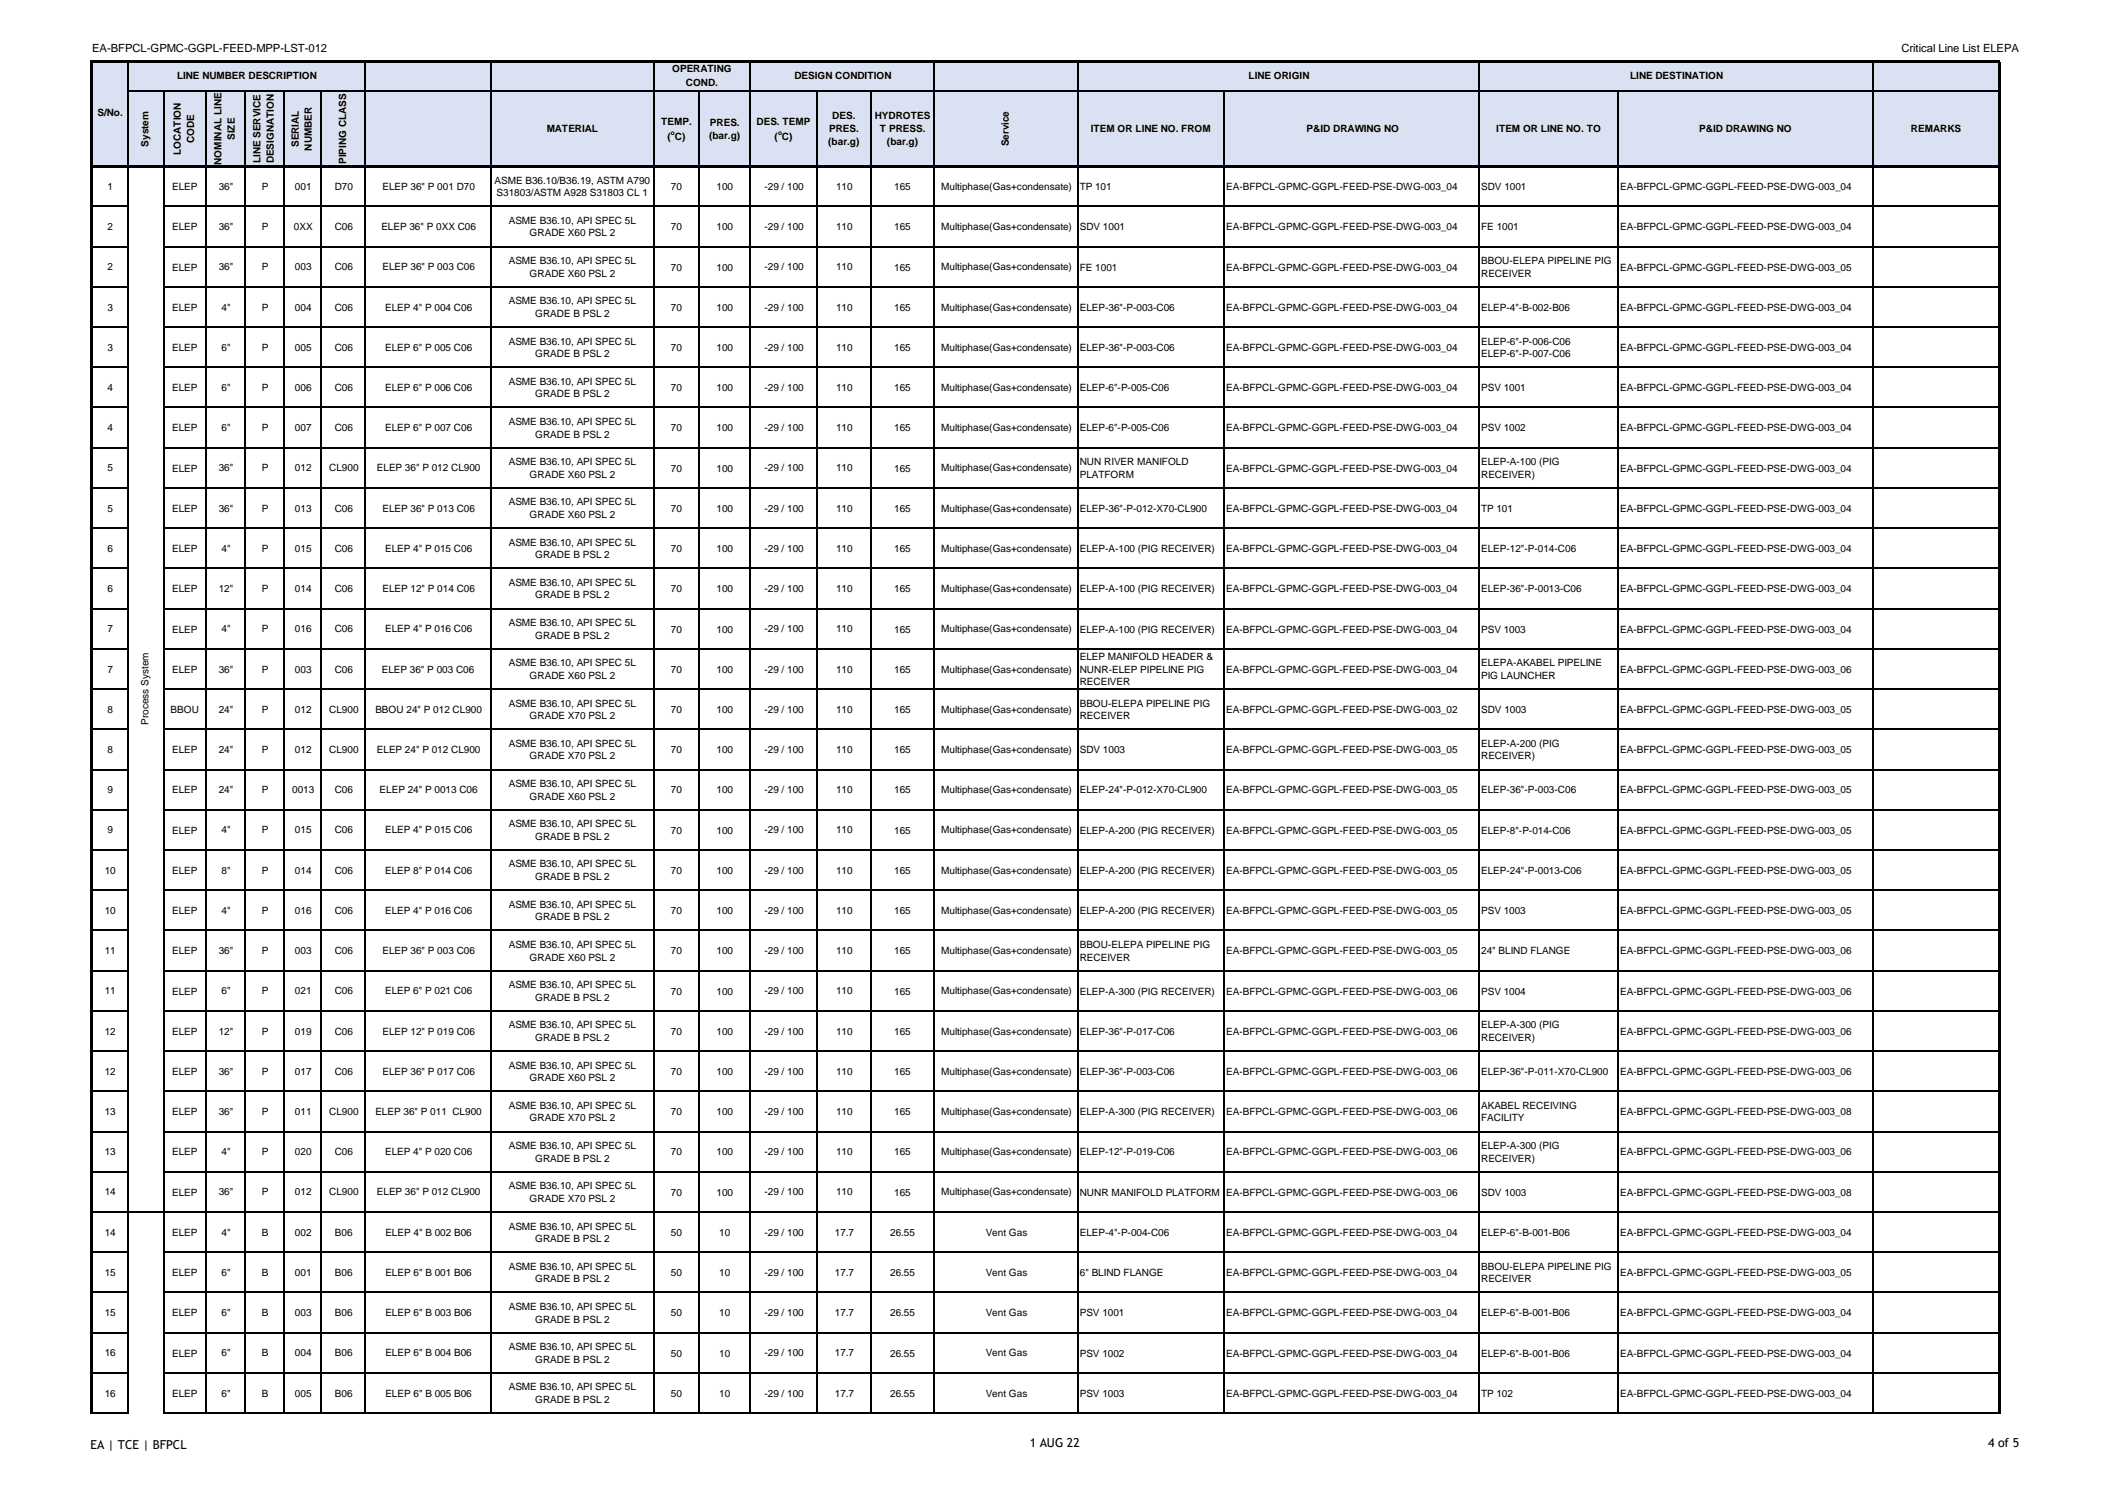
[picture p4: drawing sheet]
<svg xmlns="http://www.w3.org/2000/svg" width="420mm" height="297mm" viewBox="0 0 420 297" stroke-linecap="round" stroke-linejoin="round" font-family="sans-serif">
<defs><g id="words">
<g font-size="2.5">
<text x="204.9" y="287.8">1 AUG 22</text>
<text x="395.5" y="287.8">4 of 5</text>
<text x="18" y="288.2">EA | TCE | BFPCL</text>
</g>
<g font-size="2.2">
<text x="18.3" y="10.4">EA-BFPCL-GPMC-GGPL-FEED-MPP-LST-012</text>
<text x="378.3" y="10.4">Critical Line List ELEPA</text>
</g>
<g font-size="2">
<text x="35.2" y="15.6">LINE NUMBER DESCRIPTION</text>
<text x="133.7" y="14.4">OPERATING</text>
<text x="136.5" y="17">COND.</text>
<text x="158" y="15.6">DESIGN CONDITION</text>
<text x="248.4" y="15.6">LINE ORIGIN</text>
<text x="324.3" y="15.6">LINE DESTINATION</text>
<text x="19.4" y="23.2">S/No.</text>
<text x="165.6" y="23.7">DES.</text>
<text x="174" y="23.7">HYDROTES</text>
<text x="29.5" y="29.2" transform="rotate(-90 29.5 29.2)">System</text>
<text x="38.6" y="28.5" transform="rotate(-90 38.6 28.5)">CODE</text>
<text x="46.7" y="27.9" transform="rotate(-90 46.7 27.9)">SIZE</text>
<text x="59.4" y="29.3" transform="rotate(-90 59.4 29.3)">SERIAL</text>
<text x="62.1" y="30" transform="rotate(-90 62.1 30)">NUMBER</text>
<text x="108.8" y="26.3">MATERIAL</text>
<text x="131.5" y="24.8">TEMP.</text>
<text x="132.8" y="27.8">( C)</text>
<text x="141.1" y="27.6">(bar.g)</text>
<text x="141.2" y="25">PRES.</text>
<text x="150.5" y="24.8">DES. TEMP</text>
<text x="154.1" y="27.8">( C)</text>
<text x="164.8" y="28.9">(bar.g)</text>
<text x="164.9" y="26.3">PRES.</text>
<text x="175.1" y="26.3">T PRESS.</text>
<text x="176.5" y="28.9">(bar.g)</text>
<text x="200.7" y="29.1" transform="rotate(-90 200.7 29.1)">Service</text>
<text x="217" y="26.3">ITEM OR LINE NO. FROM</text>
<text x="260" y="26.3">P&amp;ID DRAWING NO</text>
<text x="297.7" y="26.3">ITEM OR LINE NO. TO</text>
<text x="338.1" y="26.3">P&amp;ID DRAWING NO</text>
<text x="380.2" y="26.3">REMARKS</text>
<text x="36" y="30.9" transform="rotate(-90 36 30.9)">LOCATION</text>
<text x="44.1" y="32.8" transform="rotate(-90 44.1 32.8)">NOMINAL LINE</text>
<text x="51.8" y="32.5" transform="rotate(-90 51.8 32.5)">LINE SERVICE</text>
<text x="54.4" y="32.5" transform="rotate(-90 54.4 32.5)">DESIGNATION</text>
<text x="68.8" y="32.6" transform="rotate(-90 68.8 32.6)">PIPING CLASS</text>
<text x="21.4" y="37.8">1</text>
<text x="34.2" y="37.8">ELEP</text>
<text x="43.5" y="37.8">36&quot;</text>
<text x="52.1" y="37.8">P</text>
<text x="58.7" y="37.8">001</text>
<text x="66.6" y="37.8">D70</text>
<text x="76.1" y="37.8">ELEP 36&quot; P 001 D70</text>
<text x="98.4" y="36.5">ASME B36.10/B36.19, ASTM A790</text>
<text x="98.8" y="39">S31803/ASTM A928 S31803 CL 1</text>
<text x="133.5" y="37.8">70</text>
<text x="142.6" y="37.8">100</text>
<text x="152.1" y="37.8">-29 / 100</text>
<text x="166.3" y="37.8">110</text>
<text x="177.9" y="37.8">165</text>
<text x="187.3" y="37.8">Multiphase(Gas+condensate)</text>
<text x="214.8" y="37.8">TP 101</text>
<text x="243.9" y="37.8">EA-BFPCL-GPMC-GGPL-FEED-PSE-DWG-003_04</text>
<text x="294.7" y="37.8">SDV 1001</text>
<text x="322.4" y="37.8">EA-BFPCL-GPMC-GGPL-FEED-PSE-DWG-003_04</text>
<text x="21.4" y="45.8">2</text>
<text x="34.2" y="45.8">ELEP</text>
<text x="43.5" y="45.8">36&quot;</text>
<text x="52.1" y="45.8">P</text>
<text x="58.5" y="45.8">0XX</text>
<text x="66.6" y="45.8">C06</text>
<text x="75.9" y="45.8">ELEP 36&quot; P 0XX C06</text>
<text x="101.2" y="44.5">ASME B36.10, API SPEC 5L</text>
<text x="105.4" y="47">GRADE X60 PSL 2</text>
<text x="133.5" y="45.8">70</text>
<text x="142.6" y="45.8">100</text>
<text x="152.1" y="45.8">-29 / 100</text>
<text x="166.3" y="45.8">110</text>
<text x="177.9" y="45.8">165</text>
<text x="187.3" y="45.8">Multiphase(Gas+condensate)</text>
<text x="214.8" y="45.8">SDV 1001</text>
<text x="243.9" y="45.8">EA-BFPCL-GPMC-GGPL-FEED-PSE-DWG-003_04</text>
<text x="294.7" y="45.8">FE 1001</text>
<text x="322.4" y="45.8">EA-BFPCL-GPMC-GGPL-FEED-PSE-DWG-003_04</text>
<text x="21.4" y="53.8">2</text>
<text x="34.2" y="53.8">ELEP</text>
<text x="43.5" y="53.8">36&quot;</text>
<text x="52.1" y="53.8">P</text>
<text x="58.7" y="53.8">003</text>
<text x="66.6" y="53.8">C06</text>
<text x="76.1" y="53.8">ELEP 36&quot; P 003 C06</text>
<text x="101.2" y="52.5">ASME B36.10, API SPEC 5L</text>
<text x="133.5" y="53.8">70</text>
<text x="142.6" y="53.8">100</text>
<text x="152.1" y="53.8">-29 / 100</text>
<text x="166.3" y="53.8">110</text>
<text x="177.9" y="53.8">165</text>
<text x="187.3" y="53.8">Multiphase(Gas+condensate)</text>
<text x="214.8" y="53.8">FE 1001</text>
<text x="243.9" y="53.8">EA-BFPCL-GPMC-GGPL-FEED-PSE-DWG-003_04</text>
<text x="294.7" y="52.5">BBOU-ELEPA PIPELINE PIG</text>
<text x="322.4" y="53.8">EA-BFPCL-GPMC-GGPL-FEED-PSE-DWG-003_05</text>
<text x="105.4" y="55">GRADE X60 PSL 2</text>
<text x="294.7" y="55">RECEIVER</text>
<text x="21.4" y="61.8">3</text>
<text x="34.2" y="61.8">ELEP</text>
<text x="44.1" y="61.8">4&quot;</text>
<text x="52.1" y="61.8">P</text>
<text x="58.7" y="61.8">004</text>
<text x="66.6" y="61.8">C06</text>
<text x="76.6" y="61.8">ELEP 4&quot; P 004 C06</text>
<text x="101.2" y="60.5">ASME B36.10, API SPEC 5L</text>
<text x="106.5" y="63">GRADE B PSL 2</text>
<text x="133.5" y="61.8">70</text>
<text x="142.6" y="61.8">100</text>
<text x="152.1" y="61.8">-29 / 100</text>
<text x="166.3" y="61.8">110</text>
<text x="177.9" y="61.8">165</text>
<text x="187.3" y="61.8">Multiphase(Gas+condensate)</text>
<text x="214.8" y="61.8">ELEP-36&quot;-P-003-C06</text>
<text x="243.9" y="61.8">EA-BFPCL-GPMC-GGPL-FEED-PSE-DWG-003_04</text>
<text x="294.7" y="61.8">ELEP-4&quot;-B-002-B06</text>
<text x="322.4" y="61.8">EA-BFPCL-GPMC-GGPL-FEED-PSE-DWG-003_04</text>
<text x="21.4" y="69.8">3</text>
<text x="34.2" y="69.8">ELEP</text>
<text x="44.1" y="69.8">6&quot;</text>
<text x="52.1" y="69.8">P</text>
<text x="58.7" y="69.8">005</text>
<text x="66.6" y="69.8">C06</text>
<text x="76.6" y="69.8">ELEP 6&quot; P 005 C06</text>
<text x="101.2" y="68.5">ASME B36.10, API SPEC 5L</text>
<text x="106.5" y="71">GRADE B PSL 2</text>
<text x="133.5" y="69.8">70</text>
<text x="142.6" y="69.8">100</text>
<text x="152.1" y="69.8">-29 / 100</text>
<text x="166.3" y="69.8">110</text>
<text x="177.9" y="69.8">165</text>
<text x="187.3" y="69.8">Multiphase(Gas+condensate)</text>
<text x="214.8" y="69.8">ELEP-36&quot;-P-003-C06</text>
<text x="243.9" y="69.8">EA-BFPCL-GPMC-GGPL-FEED-PSE-DWG-003_04</text>
<text x="294.7" y="68.5">ELEP-6&quot;-P-006-C06</text>
<text x="294.7" y="71">ELEP-6&quot;-P-007-C06</text>
<text x="322.4" y="69.8">EA-BFPCL-GPMC-GGPL-FEED-PSE-DWG-003_04</text>
<text x="21.4" y="77.8">4</text>
<text x="34.2" y="77.8">ELEP</text>
<text x="44.1" y="77.8">6&quot;</text>
<text x="52.1" y="77.8">P</text>
<text x="58.7" y="77.8">006</text>
<text x="66.6" y="77.8">C06</text>
<text x="76.6" y="77.8">ELEP 6&quot; P 006 C06</text>
<text x="101.2" y="76.5">ASME B36.10, API SPEC 5L</text>
<text x="133.5" y="77.8">70</text>
<text x="142.6" y="77.8">100</text>
<text x="152.1" y="77.8">-29 / 100</text>
<text x="166.3" y="77.8">110</text>
<text x="177.9" y="77.8">165</text>
<text x="187.3" y="77.8">Multiphase(Gas+condensate)</text>
<text x="214.8" y="77.8">ELEP-6&quot;-P-005-C06</text>
<text x="243.9" y="77.8">EA-BFPCL-GPMC-GGPL-FEED-PSE-DWG-003_04</text>
<text x="294.7" y="77.8">PSV 1001</text>
<text x="322.4" y="77.8">EA-BFPCL-GPMC-GGPL-FEED-PSE-DWG-003_04</text>
<text x="106.5" y="79">GRADE B PSL 2</text>
<text x="21.4" y="85.8">4</text>
<text x="34.2" y="85.8">ELEP</text>
<text x="44.1" y="85.8">6&quot;</text>
<text x="52.1" y="85.8">P</text>
<text x="58.7" y="85.8">007</text>
<text x="66.6" y="85.8">C06</text>
<text x="76.6" y="85.8">ELEP 6&quot; P 007 C06</text>
<text x="101.2" y="84.5">ASME B36.10, API SPEC 5L</text>
<text x="106.5" y="87.1">GRADE B PSL 2</text>
<text x="133.5" y="85.8">70</text>
<text x="142.6" y="85.8">100</text>
<text x="152.1" y="85.8">-29 / 100</text>
<text x="166.3" y="85.8">110</text>
<text x="177.9" y="85.8">165</text>
<text x="187.3" y="85.8">Multiphase(Gas+condensate)</text>
<text x="214.8" y="85.8">ELEP-6&quot;-P-005-C06</text>
<text x="243.9" y="85.8">EA-BFPCL-GPMC-GGPL-FEED-PSE-DWG-003_04</text>
<text x="294.7" y="85.8">PSV 1002</text>
<text x="322.4" y="85.8">EA-BFPCL-GPMC-GGPL-FEED-PSE-DWG-003_04</text>
<text x="21.4" y="93.8">5</text>
<text x="34.2" y="93.8">ELEP</text>
<text x="43.5" y="93.8">36&quot;</text>
<text x="52.1" y="93.8">P</text>
<text x="58.7" y="93.8">012</text>
<text x="65.5" y="93.8">CL900</text>
<text x="75" y="93.8">ELEP 36&quot; P 012 CL900</text>
<text x="101.2" y="92.6">ASME B36.10, API SPEC 5L</text>
<text x="105.4" y="95.1">GRADE X60 PSL 2</text>
<text x="133.5" y="93.8">70</text>
<text x="142.6" y="93.8">100</text>
<text x="152.1" y="93.8">-29 / 100</text>
<text x="166.3" y="93.8">110</text>
<text x="177.9" y="93.8">165</text>
<text x="187.3" y="93.8">Multiphase(Gas+condensate)</text>
<text x="214.8" y="92.6">NUN RIVER MANIFOLD</text>
<text x="214.8" y="95.1">PLATFORM</text>
<text x="243.9" y="93.8">EA-BFPCL-GPMC-GGPL-FEED-PSE-DWG-003_04</text>
<text x="294.7" y="92.6">ELEP-A-100 (PIG</text>
<text x="294.7" y="95.1">RECEIVER)</text>
<text x="322.4" y="93.8">EA-BFPCL-GPMC-GGPL-FEED-PSE-DWG-003_04</text>
<text x="21.4" y="101.8">5</text>
<text x="34.2" y="101.8">ELEP</text>
<text x="43.5" y="101.8">36&quot;</text>
<text x="52.1" y="101.8">P</text>
<text x="58.7" y="101.8">013</text>
<text x="66.6" y="101.8">C06</text>
<text x="76.1" y="101.8">ELEP 36&quot; P 013 C06</text>
<text x="101.2" y="100.6">ASME B36.10, API SPEC 5L</text>
<text x="133.5" y="101.8">70</text>
<text x="142.6" y="101.8">100</text>
<text x="152.1" y="101.8">-29 / 100</text>
<text x="166.3" y="101.8">110</text>
<text x="177.9" y="101.8">165</text>
<text x="187.3" y="101.8">Multiphase(Gas+condensate)</text>
<text x="214.8" y="101.8">ELEP-36&quot;-P-012-X70-CL900</text>
<text x="243.9" y="101.8">EA-BFPCL-GPMC-GGPL-FEED-PSE-DWG-003_04</text>
<text x="294.7" y="101.8">TP 101</text>
<text x="322.4" y="101.8">EA-BFPCL-GPMC-GGPL-FEED-PSE-DWG-003_04</text>
<text x="105.4" y="103.1">GRADE X60 PSL 2</text>
<text x="21.4" y="109.8">6</text>
<text x="34.2" y="109.8">ELEP</text>
<text x="44.1" y="109.8">4&quot;</text>
<text x="52.1" y="109.8">P</text>
<text x="58.7" y="109.8">015</text>
<text x="66.6" y="109.8">C06</text>
<text x="76.6" y="109.8">ELEP 4&quot; P 015 C06</text>
<text x="101.2" y="108.6">ASME B36.10, API SPEC 5L</text>
<text x="106.5" y="111.1">GRADE B PSL 2</text>
<text x="133.5" y="109.8">70</text>
<text x="142.6" y="109.8">100</text>
<text x="152.1" y="109.8">-29 / 100</text>
<text x="166.3" y="109.8">110</text>
<text x="177.9" y="109.8">165</text>
<text x="187.3" y="109.8">Multiphase(Gas+condensate)</text>
<text x="214.8" y="109.8">ELEP-A-100 (PIG RECEIVER)</text>
<text x="243.9" y="109.8">EA-BFPCL-GPMC-GGPL-FEED-PSE-DWG-003_04</text>
<text x="294.7" y="109.8">ELEP-12&quot;-P-014-C06</text>
<text x="322.4" y="109.8">EA-BFPCL-GPMC-GGPL-FEED-PSE-DWG-003_04</text>
<text x="21.4" y="117.8">6</text>
<text x="34.2" y="117.8">ELEP</text>
<text x="43.5" y="117.8">12&quot;</text>
<text x="52.1" y="117.8">P</text>
<text x="58.7" y="117.8">014</text>
<text x="66.6" y="117.8">C06</text>
<text x="76.1" y="117.8">ELEP 12&quot; P 014 C06</text>
<text x="101.2" y="116.6">ASME B36.10, API SPEC 5L</text>
<text x="106.5" y="119.1">GRADE B PSL 2</text>
<text x="133.5" y="117.8">70</text>
<text x="142.6" y="117.8">100</text>
<text x="152.1" y="117.8">-29 / 100</text>
<text x="166.3" y="117.8">110</text>
<text x="177.9" y="117.8">165</text>
<text x="187.3" y="117.8">Multiphase(Gas+condensate)</text>
<text x="214.8" y="117.8">ELEP-A-100 (PIG RECEIVER)</text>
<text x="243.9" y="117.8">EA-BFPCL-GPMC-GGPL-FEED-PSE-DWG-003_04</text>
<text x="294.7" y="117.8">ELEP-36&quot;-P-0013-C06</text>
<text x="322.4" y="117.8">EA-BFPCL-GPMC-GGPL-FEED-PSE-DWG-003_04</text>
<text x="21.4" y="125.8">7</text>
<text x="34.2" y="125.8">ELEP</text>
<text x="44.1" y="125.8">4&quot;</text>
<text x="52.1" y="125.8">P</text>
<text x="58.7" y="125.8">016</text>
<text x="66.6" y="125.8">C06</text>
<text x="76.6" y="125.8">ELEP 4&quot; P 016 C06</text>
<text x="101.2" y="124.6">ASME B36.10, API SPEC 5L</text>
<text x="133.5" y="125.8">70</text>
<text x="142.6" y="125.8">100</text>
<text x="152.1" y="125.8">-29 / 100</text>
<text x="166.3" y="125.8">110</text>
<text x="177.9" y="125.8">165</text>
<text x="187.3" y="125.8">Multiphase(Gas+condensate)</text>
<text x="214.8" y="125.8">ELEP-A-100 (PIG RECEIVER)</text>
<text x="243.9" y="125.8">EA-BFPCL-GPMC-GGPL-FEED-PSE-DWG-003_04</text>
<text x="294.7" y="125.8">PSV 1003</text>
<text x="322.4" y="125.8">EA-BFPCL-GPMC-GGPL-FEED-PSE-DWG-003_04</text>
<text x="106.5" y="127.1">GRADE B PSL 2</text>
<text x="214.8" y="131.3">ELEP MANIFOLD HEADER &amp;</text>
<text x="21.4" y="133.8">7</text>
<text x="34.2" y="133.8">ELEP</text>
<text x="43.5" y="133.8">36&quot;</text>
<text x="52.1" y="133.8">P</text>
<text x="58.7" y="133.8">003</text>
<text x="66.6" y="133.8">C06</text>
<text x="76" y="133.8">ELEP 36&quot; P 003 C06</text>
<text x="101.2" y="132.6">ASME B36.10, API SPEC 5L</text>
<text x="105.4" y="135.1">GRADE X60 PSL 2</text>
<text x="133.5" y="133.8">70</text>
<text x="142.6" y="133.8">100</text>
<text x="152.1" y="133.8">-29 / 100</text>
<text x="166.3" y="133.8">110</text>
<text x="177.9" y="133.8">165</text>
<text x="187.3" y="133.8">Multiphase(Gas+condensate)</text>
<text x="214.8" y="133.8">NUNR-ELEP PIPELINE PIG</text>
<text x="214.8" y="136.3">RECEIVER</text>
<text x="243.9" y="133.8">EA-BFPCL-GPMC-GGPL-FEED-PSE-DWG-003_04</text>
<text x="294.7" y="132.6">ELEPA-AKABEL PIPELINE</text>
<text x="294.7" y="135.1">PIG LAUNCHER</text>
<text x="322.4" y="133.8">EA-BFPCL-GPMC-GGPL-FEED-PSE-DWG-003_06</text>
<text x="21.4" y="141.8">8</text>
<text x="34" y="141.8">BBOU</text>
<text x="43.5" y="141.8">24&quot;</text>
<text x="52.1" y="141.8">P</text>
<text x="58.7" y="141.8">012</text>
<text x="65.5" y="141.8">CL900</text>
<text x="74.7" y="141.8">BBOU 24&quot; P 012 CL900</text>
<text x="101.2" y="140.6">ASME B36.10, API SPEC 5L</text>
<text x="105.4" y="143.1">GRADE X70 PSL 2</text>
<text x="133.5" y="141.8">70</text>
<text x="142.6" y="141.8">100</text>
<text x="152.1" y="141.8">-29 / 100</text>
<text x="166.3" y="141.8">110</text>
<text x="177.9" y="141.8">165</text>
<text x="187.3" y="141.8">Multiphase(Gas+condensate)</text>
<text x="214.8" y="140.6">BBOU-ELEPA PIPELINE PIG</text>
<text x="214.8" y="143.1">RECEIVER</text>
<text x="243.9" y="141.8">EA-BFPCL-GPMC-GGPL-FEED-PSE-DWG-003_02</text>
<text x="294.7" y="141.8">SDV 1003</text>
<text x="322.4" y="141.8">EA-BFPCL-GPMC-GGPL-FEED-PSE-DWG-003_05</text>
<text x="21.4" y="149.8">8</text>
<text x="29.5" y="144.2" transform="rotate(-90 29.5 144.2)">Process System</text>
<text x="34.2" y="149.8">ELEP</text>
<text x="43.5" y="149.8">24&quot;</text>
<text x="52.1" y="149.8">P</text>
<text x="58.7" y="149.8">012</text>
<text x="65.5" y="149.8">CL900</text>
<text x="75" y="149.8">ELEP 24&quot; P 012 CL900</text>
<text x="101.2" y="148.6">ASME B36.10, API SPEC 5L</text>
<text x="133.5" y="149.8">70</text>
<text x="142.6" y="149.8">100</text>
<text x="152.1" y="149.8">-29 / 100</text>
<text x="166.3" y="149.8">110</text>
<text x="177.9" y="149.8">165</text>
<text x="187.3" y="149.8">Multiphase(Gas+condensate)</text>
<text x="214.8" y="149.8">SDV 1003</text>
<text x="243.9" y="149.8">EA-BFPCL-GPMC-GGPL-FEED-PSE-DWG-003_05</text>
<text x="294.7" y="148.6">ELEP-A-200 (PIG</text>
<text x="322.4" y="149.8">EA-BFPCL-GPMC-GGPL-FEED-PSE-DWG-003_05</text>
<text x="105.4" y="151.1">GRADE X70 PSL 2</text>
<text x="294.7" y="151.1">RECEIVER)</text>
<text x="21.4" y="157.8">9</text>
<text x="34.2" y="157.8">ELEP</text>
<text x="43.5" y="157.8">24&quot;</text>
<text x="52.1" y="157.8">P</text>
<text x="58.1" y="157.8">0013</text>
<text x="66.6" y="157.8">C06</text>
<text x="75.5" y="157.8">ELEP 24&quot; P 0013 C06</text>
<text x="101.2" y="156.6">ASME B36.10, API SPEC 5L</text>
<text x="105.4" y="159.1">GRADE X60 PSL 2</text>
<text x="133.5" y="157.8">70</text>
<text x="142.6" y="157.8">100</text>
<text x="152.1" y="157.8">-29 / 100</text>
<text x="166.3" y="157.8">110</text>
<text x="177.9" y="157.8">165</text>
<text x="187.3" y="157.8">Multiphase(Gas+condensate)</text>
<text x="214.8" y="157.8">ELEP-24&quot;-P-012-X70-CL900</text>
<text x="243.9" y="157.8">EA-BFPCL-GPMC-GGPL-FEED-PSE-DWG-003_05</text>
<text x="294.7" y="157.8">ELEP-36&quot;-P-003-C06</text>
<text x="322.4" y="157.8">EA-BFPCL-GPMC-GGPL-FEED-PSE-DWG-003_05</text>
<text x="21.4" y="165.8">9</text>
<text x="34.2" y="165.8">ELEP</text>
<text x="44.1" y="165.8">4&quot;</text>
<text x="52.1" y="165.8">P</text>
<text x="58.7" y="165.8">015</text>
<text x="66.6" y="165.8">C06</text>
<text x="76.6" y="165.8">ELEP 4&quot; P 015 C06</text>
<text x="101.2" y="164.6">ASME B36.10, API SPEC 5L</text>
<text x="106.5" y="167.1">GRADE B PSL 2</text>
<text x="133.5" y="165.8">70</text>
<text x="142.6" y="165.8">100</text>
<text x="152.1" y="165.8">-29 / 100</text>
<text x="166.3" y="165.8">110</text>
<text x="177.9" y="165.8">165</text>
<text x="187.3" y="165.8">Multiphase(Gas+condensate)</text>
<text x="214.8" y="165.8">ELEP-A-200 (PIG RECEIVER)</text>
<text x="243.9" y="165.8">EA-BFPCL-GPMC-GGPL-FEED-PSE-DWG-003_05</text>
<text x="294.7" y="165.8">ELEP-8&quot;-P-014-C06</text>
<text x="322.4" y="165.8">EA-BFPCL-GPMC-GGPL-FEED-PSE-DWG-003_05</text>
<text x="20.8" y="173.8">10</text>
<text x="34.2" y="173.8">ELEP</text>
<text x="44.1" y="173.8">8&quot;</text>
<text x="52.1" y="173.8">P</text>
<text x="58.7" y="173.8">014</text>
<text x="66.6" y="173.8">C06</text>
<text x="76.6" y="173.8">ELEP 8&quot; P 014 C06</text>
<text x="101.2" y="172.6">ASME B36.10, API SPEC 5L</text>
<text x="133.5" y="173.8">70</text>
<text x="142.6" y="173.8">100</text>
<text x="152.1" y="173.8">-29 / 100</text>
<text x="166.3" y="173.8">110</text>
<text x="177.9" y="173.8">165</text>
<text x="187.3" y="173.8">Multiphase(Gas+condensate)</text>
<text x="214.8" y="173.8">ELEP-A-200 (PIG RECEIVER)</text>
<text x="243.9" y="173.8">EA-BFPCL-GPMC-GGPL-FEED-PSE-DWG-003_05</text>
<text x="294.7" y="173.8">ELEP-24&quot;-P-0013-C06</text>
<text x="322.4" y="173.8">EA-BFPCL-GPMC-GGPL-FEED-PSE-DWG-003_05</text>
<text x="106.5" y="175.1">GRADE B PSL 2</text>
<text x="20.8" y="181.8">10</text>
<text x="34.2" y="181.8">ELEP</text>
<text x="44.1" y="181.8">4&quot;</text>
<text x="52.1" y="181.8">P</text>
<text x="58.7" y="181.8">016</text>
<text x="66.6" y="181.8">C06</text>
<text x="76.6" y="181.8">ELEP 4&quot; P 016 C06</text>
<text x="101.2" y="180.6">ASME B36.10, API SPEC 5L</text>
<text x="106.5" y="183.1">GRADE B PSL 2</text>
<text x="133.5" y="181.8">70</text>
<text x="142.6" y="181.8">100</text>
<text x="152.1" y="181.8">-29 / 100</text>
<text x="166.3" y="181.8">110</text>
<text x="177.9" y="181.8">165</text>
<text x="187.3" y="181.8">Multiphase(Gas+condensate)</text>
<text x="214.8" y="181.8">ELEP-A-200 (PIG RECEIVER)</text>
<text x="243.9" y="181.8">EA-BFPCL-GPMC-GGPL-FEED-PSE-DWG-003_05</text>
<text x="294.7" y="181.8">PSV 1003</text>
<text x="322.4" y="181.8">EA-BFPCL-GPMC-GGPL-FEED-PSE-DWG-003_05</text>
<text x="20.8" y="189.8">11</text>
<text x="34.2" y="189.8">ELEP</text>
<text x="43.5" y="189.8">36&quot;</text>
<text x="52.1" y="189.8">P</text>
<text x="58.7" y="189.8">003</text>
<text x="66.6" y="189.8">C06</text>
<text x="76.1" y="189.8">ELEP 36&quot; P 003 C06</text>
<text x="101.2" y="188.6">ASME B36.10, API SPEC 5L</text>
<text x="105.4" y="191.1">GRADE X60 PSL 2</text>
<text x="133.5" y="189.8">70</text>
<text x="142.6" y="189.8">100</text>
<text x="152.1" y="189.8">-29 / 100</text>
<text x="166.3" y="189.8">110</text>
<text x="177.9" y="189.8">165</text>
<text x="187.3" y="189.8">Multiphase(Gas+condensate)</text>
<text x="214.8" y="188.6">BBOU-ELEPA PIPELINE PIG</text>
<text x="214.8" y="191.1">RECEIVER</text>
<text x="243.9" y="189.8">EA-BFPCL-GPMC-GGPL-FEED-PSE-DWG-003_05</text>
<text x="294.7" y="189.8">24&quot; BLIND FLANGE</text>
<text x="322.4" y="189.8">EA-BFPCL-GPMC-GGPL-FEED-PSE-DWG-003_06</text>
<text x="20.8" y="197.8">11</text>
<text x="34.2" y="197.9">ELEP</text>
<text x="44.1" y="197.8">6&quot;</text>
<text x="52.1" y="197.8">P</text>
<text x="58.7" y="197.8">021</text>
<text x="66.6" y="197.8">C06</text>
<text x="76.6" y="197.8">ELEP 6&quot; P 021 C06</text>
<text x="101.2" y="196.6">ASME B36.10, API SPEC 5L</text>
<text x="133.5" y="197.9">70</text>
<text x="142.6" y="197.9">100</text>
<text x="152.1" y="197.8">-29 / 100</text>
<text x="166.3" y="197.8">110</text>
<text x="177.9" y="197.9">165</text>
<text x="187.3" y="197.8">Multiphase(Gas+condensate)</text>
<text x="214.8" y="197.9">ELEP-A-300 (PIG RECEIVER)</text>
<text x="243.9" y="197.9">EA-BFPCL-GPMC-GGPL-FEED-PSE-DWG-003_06</text>
<text x="294.7" y="197.9">PSV 1004</text>
<text x="322.4" y="197.9">EA-BFPCL-GPMC-GGPL-FEED-PSE-DWG-003_06</text>
<text x="106.5" y="199.1">GRADE B PSL 2</text>
<text x="20.8" y="205.8">12</text>
<text x="34.2" y="205.9">ELEP</text>
<text x="43.5" y="205.8">12&quot;</text>
<text x="52.1" y="205.8">P</text>
<text x="58.7" y="205.8">019</text>
<text x="66.6" y="205.8">C06</text>
<text x="76.1" y="205.8">ELEP 12&quot; P 019 C06</text>
<text x="101.2" y="204.6">ASME B36.10, API SPEC 5L</text>
<text x="106.5" y="207.1">GRADE B PSL 2</text>
<text x="133.5" y="205.9">70</text>
<text x="142.6" y="205.9">100</text>
<text x="152.1" y="205.8">-29 / 100</text>
<text x="166.3" y="205.8">110</text>
<text x="177.9" y="205.9">165</text>
<text x="187.3" y="205.8">Multiphase(Gas+condensate)</text>
<text x="214.8" y="205.9">ELEP-36&quot;-P-017-C06</text>
<text x="243.9" y="205.9">EA-BFPCL-GPMC-GGPL-FEED-PSE-DWG-003_06</text>
<text x="294.7" y="204.6">ELEP-A-300 (PIG</text>
<text x="294.7" y="207.1">RECEIVER)</text>
<text x="322.4" y="205.9">EA-BFPCL-GPMC-GGPL-FEED-PSE-DWG-003_06</text>
<text x="20.8" y="213.8">12</text>
<text x="34.2" y="213.9">ELEP</text>
<text x="43.5" y="213.8">36&quot;</text>
<text x="52.1" y="213.8">P</text>
<text x="58.7" y="213.8">017</text>
<text x="66.6" y="213.8">C06</text>
<text x="76.1" y="213.8">ELEP 36&quot; P 017 C06</text>
<text x="101.2" y="212.6">ASME B36.10, API SPEC 5L</text>
<text x="105.4" y="215.1">GRADE X60 PSL 2</text>
<text x="133.5" y="213.9">70</text>
<text x="142.6" y="213.9">100</text>
<text x="152.1" y="213.8">-29 / 100</text>
<text x="166.3" y="213.8">110</text>
<text x="177.9" y="213.9">165</text>
<text x="187.3" y="213.8">Multiphase(Gas+condensate)</text>
<text x="214.8" y="213.9">ELEP-36&quot;-P-003-C06</text>
<text x="243.9" y="213.9">EA-BFPCL-GPMC-GGPL-FEED-PSE-DWG-003_06</text>
<text x="294.7" y="213.9">ELEP-36&quot;-P-011-X70-CL900</text>
<text x="322.4" y="213.9">EA-BFPCL-GPMC-GGPL-FEED-PSE-DWG-003_06</text>
<text x="20.8" y="221.8">13</text>
<text x="34.2" y="221.9">ELEP</text>
<text x="43.5" y="221.8">36&quot;</text>
<text x="52.1" y="221.8">P</text>
<text x="58.7" y="221.8">011</text>
<text x="65.5" y="221.8">CL900</text>
<text x="74.7" y="221.8">ELEP 36&quot; P 011 CL900</text>
<text x="101.2" y="220.6">ASME B36.10, API SPEC 5L</text>
<text x="133.5" y="221.9">70</text>
<text x="142.6" y="221.9">100</text>
<text x="152.1" y="221.8">-29 / 100</text>
<text x="166.3" y="221.8">110</text>
<text x="177.9" y="221.9">165</text>
<text x="187.3" y="221.8">Multiphase(Gas+condensate)</text>
<text x="214.8" y="221.9">ELEP-A-300 (PIG RECEIVER)</text>
<text x="243.9" y="221.9">EA-BFPCL-GPMC-GGPL-FEED-PSE-DWG-003_06</text>
<text x="294.7" y="220.6">AKABEL RECEIVING</text>
<text x="322.4" y="221.9">EA-BFPCL-GPMC-GGPL-FEED-PSE-DWG-003_08</text>
<text x="105.4" y="223.1">GRADE X70 PSL 2</text>
<text x="294.7" y="223.1">FACILITY</text>
<text x="20.8" y="229.8">13</text>
<text x="34.2" y="229.9">ELEP</text>
<text x="44.1" y="229.8">4&quot;</text>
<text x="52.1" y="229.8">P</text>
<text x="58.7" y="229.8">020</text>
<text x="66.6" y="229.8">C06</text>
<text x="76.6" y="229.8">ELEP 4&quot; P 020 C06</text>
<text x="101.2" y="228.6">ASME B36.10, API SPEC 5L</text>
<text x="106.5" y="231.1">GRADE B PSL 2</text>
<text x="133.5" y="229.9">70</text>
<text x="142.6" y="229.9">100</text>
<text x="152.1" y="229.8">-29 / 100</text>
<text x="166.3" y="229.8">110</text>
<text x="177.9" y="229.9">165</text>
<text x="187.3" y="229.8">Multiphase(Gas+condensate)</text>
<text x="214.8" y="229.9">ELEP-12&quot;-P-019-C06</text>
<text x="243.9" y="229.9">EA-BFPCL-GPMC-GGPL-FEED-PSE-DWG-003_06</text>
<text x="294.7" y="228.6">ELEP-A-300 (PIG</text>
<text x="294.7" y="231.1">RECEIVER)</text>
<text x="322.4" y="229.9">EA-BFPCL-GPMC-GGPL-FEED-PSE-DWG-003_06</text>
<text x="20.8" y="237.8">14</text>
<text x="34.2" y="237.9">ELEP</text>
<text x="43.5" y="237.8">36&quot;</text>
<text x="52.1" y="237.8">P</text>
<text x="58.7" y="237.8">012</text>
<text x="65.5" y="237.8">CL900</text>
<text x="75" y="237.8">ELEP 36&quot; P 012 CL900</text>
<text x="101.2" y="236.6">ASME B36.10, API SPEC 5L</text>
<text x="105.4" y="239.1">GRADE X70 PSL 2</text>
<text x="133.5" y="237.9">70</text>
<text x="142.6" y="237.9">100</text>
<text x="152.1" y="237.8">-29 / 100</text>
<text x="166.3" y="237.8">110</text>
<text x="177.9" y="237.9">165</text>
<text x="187.3" y="237.8">Multiphase(Gas+condensate)</text>
<text x="214.8" y="237.9">NUNR MANIFOLD PLATFORM</text>
<text x="243.9" y="237.9">EA-BFPCL-GPMC-GGPL-FEED-PSE-DWG-003_06</text>
<text x="294.7" y="237.9">SDV 1003</text>
<text x="322.4" y="237.9">EA-BFPCL-GPMC-GGPL-FEED-PSE-DWG-003_08</text>
<text x="20.8" y="245.8">14</text>
<text x="34.2" y="245.9">ELEP</text>
<text x="44.1" y="245.8">4&quot;</text>
<text x="52.1" y="245.8">B</text>
<text x="58.7" y="245.8">002</text>
<text x="66.6" y="245.8">B06</text>
<text x="76.7" y="245.8">ELEP 4&quot; B 002 B06</text>
<text x="101.2" y="244.6">ASME B36.10, API SPEC 5L</text>
<text x="133.5" y="245.9">50</text>
<text x="143.1" y="245.9">10</text>
<text x="152.1" y="245.8">-29 / 100</text>
<text x="166.1" y="245.8">17.7</text>
<text x="177.1" y="245.9">26.55</text>
<text x="196.1" y="245.8">Vent Gas</text>
<text x="214.8" y="245.9">ELEP-4&quot;-P-004-C06</text>
<text x="243.9" y="245.9">EA-BFPCL-GPMC-GGPL-FEED-PSE-DWG-003_04</text>
<text x="294.7" y="245.9">ELEP-6&quot;-B-001-B06</text>
<text x="322.4" y="245.9">EA-BFPCL-GPMC-GGPL-FEED-PSE-DWG-003_04</text>
<text x="106.5" y="247.1">GRADE B PSL 2</text>
<text x="20.8" y="253.8">15</text>
<text x="34.2" y="253.9">ELEP</text>
<text x="44.1" y="253.8">6&quot;</text>
<text x="52.1" y="253.8">B</text>
<text x="58.7" y="253.8">001</text>
<text x="66.6" y="253.8">B06</text>
<text x="76.7" y="253.8">ELEP 6&quot; B 001 B06</text>
<text x="101.2" y="252.6">ASME B36.10, API SPEC 5L</text>
<text x="106.5" y="255.1">GRADE B PSL 2</text>
<text x="133.5" y="253.9">50</text>
<text x="143.1" y="253.9">10</text>
<text x="152.1" y="253.8">-29 / 100</text>
<text x="166.1" y="253.8">17.7</text>
<text x="177.1" y="253.9">26.55</text>
<text x="196.1" y="253.8">Vent Gas</text>
<text x="214.8" y="253.9">6&quot; BLIND FLANGE</text>
<text x="243.9" y="253.9">EA-BFPCL-GPMC-GGPL-FEED-PSE-DWG-003_04</text>
<text x="294.7" y="252.6">BBOU-ELEPA PIPELINE PIG</text>
<text x="294.7" y="255.1">RECEIVER</text>
<text x="322.4" y="253.9">EA-BFPCL-GPMC-GGPL-FEED-PSE-DWG-003_05</text>
<text x="20.8" y="261.8">15</text>
<text x="34.2" y="261.9">ELEP</text>
<text x="44.1" y="261.8">6&quot;</text>
<text x="52.1" y="261.8">B</text>
<text x="58.7" y="261.8">003</text>
<text x="66.6" y="261.8">B06</text>
<text x="76.7" y="261.8">ELEP 6&quot; B 003 B06</text>
<text x="101.2" y="260.6">ASME B36.10, API SPEC 5L</text>
<text x="106.5" y="263.1">GRADE B PSL 2</text>
<text x="133.5" y="261.9">50</text>
<text x="143.1" y="261.9">10</text>
<text x="152.1" y="261.8">-29 / 100</text>
<text x="166.1" y="261.8">17.7</text>
<text x="177.1" y="261.9">26.55</text>
<text x="196.1" y="261.8">Vent Gas</text>
<text x="214.8" y="261.9">PSV 1001</text>
<text x="243.9" y="261.9">EA-BFPCL-GPMC-GGPL-FEED-PSE-DWG-003_04</text>
<text x="294.7" y="261.9">ELEP-6&quot;-B-001-B06</text>
<text x="322.4" y="261.9">EA-BFPCL-GPMC-GGPL-FEED-PSE-DWG-003_04</text>
<text x="20.8" y="269.8">16</text>
<text x="34.2" y="269.9">ELEP</text>
<text x="44.1" y="269.8">6&quot;</text>
<text x="52.1" y="269.8">B</text>
<text x="58.7" y="269.8">004</text>
<text x="66.6" y="269.8">B06</text>
<text x="76.7" y="269.8">ELEP 6&quot; B 004 B06</text>
<text x="101.2" y="268.6">ASME B36.10, API SPEC 5L</text>
<text x="133.5" y="269.9">50</text>
<text x="143.1" y="269.9">10</text>
<text x="152.1" y="269.8">-29 / 100</text>
<text x="166.1" y="269.8">17.7</text>
<text x="177.1" y="269.9">26.55</text>
<text x="196.1" y="269.8">Vent Gas</text>
<text x="214.8" y="269.9">PSV 1002</text>
<text x="243.9" y="269.9">EA-BFPCL-GPMC-GGPL-FEED-PSE-DWG-003_04</text>
<text x="294.7" y="269.9">ELEP-6&quot;-B-001-B06</text>
<text x="322.4" y="269.9">EA-BFPCL-GPMC-GGPL-FEED-PSE-DWG-003_04</text>
<text x="106.5" y="271.1">GRADE B PSL 2</text>
<text x="20.8" y="277.8">16</text>
<text x="34.2" y="277.9">ELEP</text>
<text x="44.1" y="277.8">6&quot;</text>
<text x="52.1" y="277.8">B</text>
<text x="58.7" y="277.8">005</text>
<text x="66.6" y="277.8">B06</text>
<text x="76.7" y="277.8">ELEP 6&quot; B 005 B06</text>
<text x="101.2" y="276.6">ASME B36.10, API SPEC 5L</text>
<text x="106.5" y="279.1">GRADE B PSL 2</text>
<text x="133.5" y="277.9">50</text>
<text x="143.1" y="277.9">10</text>
<text x="152.1" y="277.8">-29 / 100</text>
<text x="166.1" y="277.8">17.7</text>
<text x="177.1" y="277.9">26.55</text>
<text x="196.1" y="277.8">Vent Gas</text>
<text x="214.8" y="277.9">PSV 1003</text>
<text x="243.9" y="277.9">EA-BFPCL-GPMC-GGPL-FEED-PSE-DWG-003_04</text>
<text x="294.7" y="277.9">TP 102</text>
<text x="322.4" y="277.9">EA-BFPCL-GPMC-GGPL-FEED-PSE-DWG-003_04</text>
</g>
<g font-size="1.3">
<text x="133.5" y="26.8">o</text>
<text x="154.8" y="26.8">o</text>
</g>
</g></defs>
<path d="M18.3 12.3h379.5v20.8h-379.5z" fill-rule="evenodd" fill="#d9e1f2"/>
<g fill="none" stroke="#000" stroke-width=".21">
<path d="M25.4 12.4v20.4M25.5 18h372M32.6 18.1v14.7M40.9 18.1v14.7M48.8 18.1v14.7M56.4 18.1v14.7M64 18.1v14.7M72.6 12.4v20.4M97.7 12.4v20.4M130 12.4v20.4M139.1 18.1v14.7M149.2 12.4v20.4"/>
<path d="M162.5 18.1v14.7M173.2 18.1v14.7M185.9 12.4v20.4M214.4 12.4v20.4M243.5 18.1v14.7M294.2 12.4v20.4M321.9 18.1v14.7M372.6 12.4v20.4M25.4 33.2v248M32.6 33.2v248M40.9 33.2v248M48.8 33.2v248"/>
<path d="M56.4 33.2v248M64 33.2v248M72.6 33.2v248M97.7 33.2v248M130 33.2v248M139.1 33.2v248M149.2 33.2v248M162.5 33.2v248M173.2 33.2v248M185.9 33.2v248M214.4 33.2v248M243.5 33.2v248"/>
<path d="M294.2 33.2v248M321.9 33.2v248M372.6 33.2v248M18.4 41h7.1M18.4 49.1h7.1M18.4 57.1h7.1M32.7 41h364.8M32.7 49.1h364.8M32.7 57.1h364.8M18.4 65.1h7.1M18.4 73.1h7.1M32.7 65.1h364.8"/>
<path d="M32.7 73.1h364.8M18.4 81.1h7.1M18.4 89.1h7.1M18.4 97.1h7.1M32.7 81.1h364.8M32.7 89.1h364.8M32.7 97.1h364.8M18.4 105.1h7.1M18.4 113.1h7.1M32.7 105.1h364.8M32.7 113.1h364.8M18.4 121.1h7.1"/>
<path d="M18.4 129.1h7.1M18.4 137.1h7.1M32.7 121.1h364.8M32.7 129.1h364.8M32.7 137.1h364.8M18.4 145.1h7.1M18.4 153.1h7.1M32.7 145.1h364.8M32.7 153.1h364.8M18.4 161.1h7.1M18.4 169.1h7.1M18.4 177.1h7.1"/>
<path d="M32.7 161.1h364.8M32.7 169.1h364.8M32.7 177.1h364.8M18.4 185.1h7.1M18.4 193.1h7.1M32.7 185.1h364.8M32.7 193.1h364.8M18.4 201.1h7.1M18.4 209.1h7.1M18.4 217.1h7.1M32.7 201.1h364.8M32.7 209.1h364.8"/>
<path d="M32.7 217.1h364.8M18.4 225.1h7.1M18.4 233.1h7.1M32.7 225.1h364.8M32.7 233.1h364.8M18.4 249.1h7.1M18.4 257.1h7.1M18.4 241.1h379.1M32.7 249.1h364.8M32.7 257.1h364.8M18.4 265.1h7.1M18.4 273.1h7.1"/>
<path d="M32.7 265.1h364.8M32.7 273.1h364.8M18.4 281.1h7.1M32.7 281.1h364.8"/>
</g>
<path d="M18.2 11.9v269.3M18.4 12.1h379.5M397.7 12.4v268.8M18.4 33h379.5" fill="none" stroke="#000" stroke-width=".42"/>
<use href="#words"/>
</svg>
